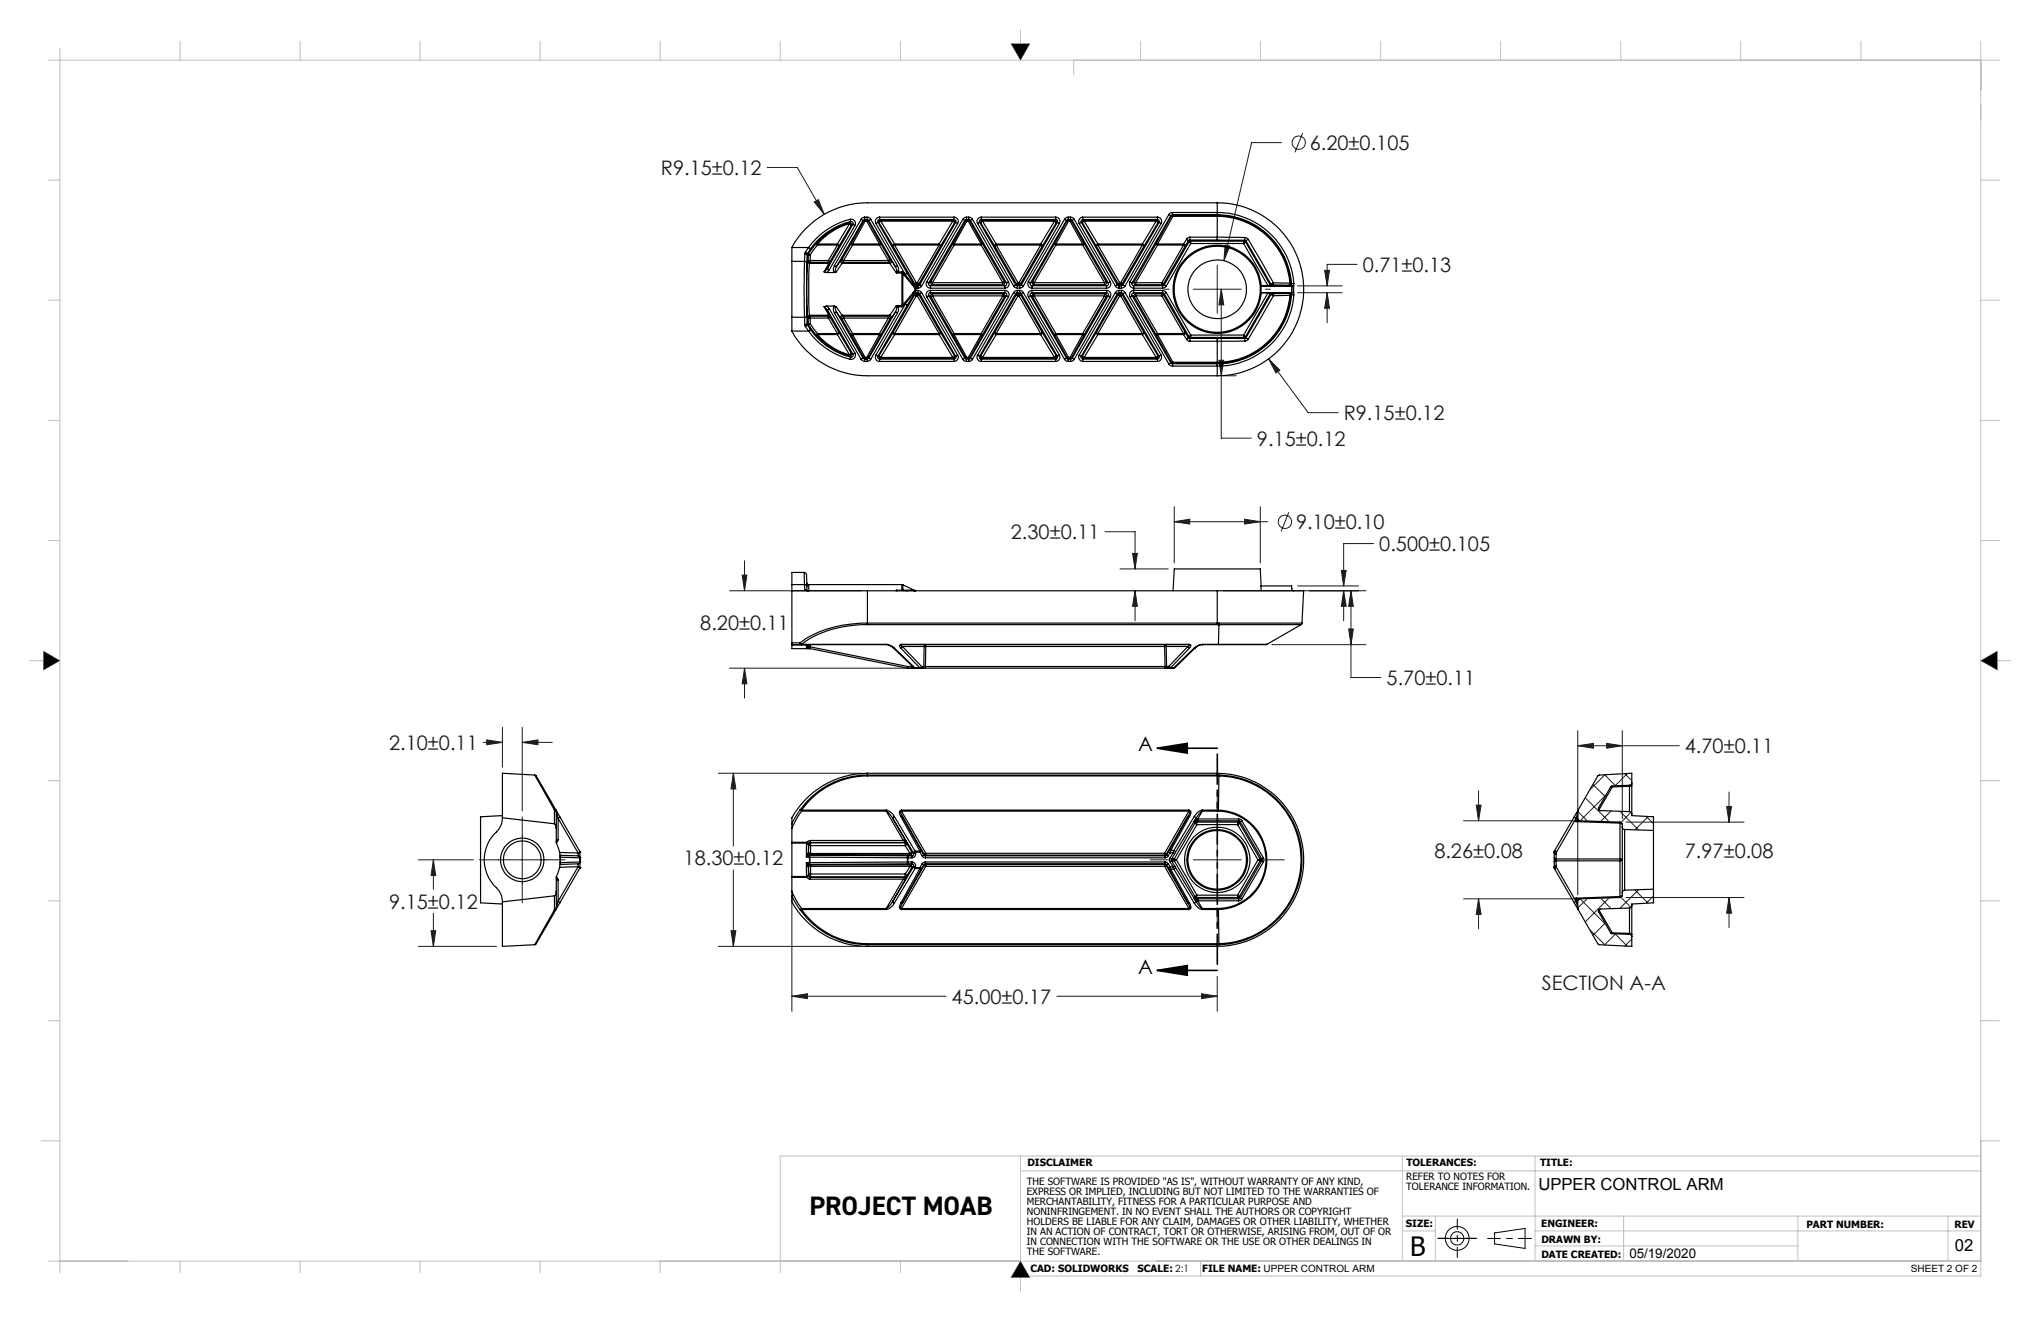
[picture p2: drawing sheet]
<svg xmlns="http://www.w3.org/2000/svg" width="432mm" height="279mm" viewBox="0 0 432 279" stroke-linecap="round" stroke-linejoin="round" font-family="sans-serif">
<defs><g id="words">
<g font-size="5.6">
<text x="171.2" y="257">PROJECT MOAB</text>
<text x="298.3" y="265.6">B</text>
</g>
<g font-size="4.2" fill="#191924">
<text x="277.1" y="31.7">6.20±0.105</text>
<text x="139.8" y="37">R9.15±0.12</text>
<text x="288.3" y="57.5">0.71±0.13</text>
<text x="284.3" y="88.8">R9.15±0.12</text>
<text x="265.9" y="94.3">9.15±0.12</text>
<text x="274.2" y="111.9">9.10±0.10</text>
<text x="213.9" y="114.1">2.30±0.11</text>
<text x="291.8" y="116.6">0.500±0.105</text>
<text x="148.2" y="133.3">8.20±0.11</text>
<text x="293.4" y="144.9">5.70±0.11</text>
<text x="82.3" y="158.6">2.10±0.11</text>
<text x="356.5" y="159.3">4.70±0.11</text>
<text x="144.6" y="183.1">18.30±0.12</text>
<text x="303.5" y="181.5">8.26±0.08</text>
<text x="356.5" y="181.5">7.97±0.08</text>
<text x="82.3" y="192.2">9.15±0.12</text>
<text x="326.2" y="209.3">SECTION A-A</text>
<text x="201.3" y="212.3">45.00±0.17</text>
</g>
<g font-size="4.2">
<text x="240.8" y="158.9">A</text>
<text x="240.8" y="205.9">A</text>
</g>
<g font-size="3.5">
<text x="325.5" y="251.7">UPPER CONTROL ARM</text>
<text x="413.6" y="264.7">02</text>
</g>
<text font-size="2.8" x="344.7" y="266">05/19/2020</text>
<g font-size="2.1">
<text x="217.2" y="250.5">THE SOFTWARE IS PROVIDED &quot;AS IS&quot;, WITHOUT WARRANTY OF ANY KIND,</text>
<text x="217.4" y="246.7">DISCLAIMER</text>
<text x="297.5" y="249.6">REFER TO NOTES FOR</text>
<text x="297.5" y="251.7">TOLERANCE INFORMATION.</text>
<text x="297.5" y="246.7">TOLERANCES:</text>
<text x="325.8" y="246.7">TITLE:</text>
<text x="217.2" y="252.6">EXPRESS OR IMPLIED, INCLUDING BUT NOT LIMITED TO THE WARRANTIES OF</text>
<text x="217.2" y="254.8">MERCHANTABILITY, FITNESS FOR A PARTICULAR PURPOSE AND</text>
<text x="217.2" y="256.9">NONINFRINGEMENT. IN NO EVENT SHALL THE AUTHORS OR COPYRIGHT</text>
<text x="217.2" y="259">HOLDERS BE LIABLE FOR ANY CLAIM, DAMAGES OR OTHER LIABILITY, WHETHER</text>
<text x="217.2" y="261.1">IN AN ACTION OF CONTRACT, TORT OR OTHERWISE, ARISING FROM, OUT OF OR</text>
<text x="217.2" y="263.2">IN CONNECTION WITH THE SOFTWARE OR THE USE OR OTHER DEALINGS IN</text>
<text x="297.5" y="259.6">SIZE:</text>
<text x="326.1" y="259.6">ENGINEER:</text>
<text x="326.1" y="262.9">DRAWN BY:</text>
<text x="382.2" y="259.8">PART NUMBER:</text>
<text x="413.5" y="259.8">REV</text>
<text x="217.2" y="265.3">THE SOFTWARE.</text>
<text x="218" y="269">CAD: SOLIDWORKS</text>
<text x="240.7" y="269">SCALE: 2:1</text>
<text x="254.4" y="269">FILE NAME: UPPER CONTROL ARM</text>
<text x="326.1" y="266.1">DATE CREATED:</text>
<text x="404.3" y="269">SHEET 2 OF 2</text>
</g>
</g></defs>
<g fill="none" stroke="#000" stroke-width=".21">
<path d="M304.2 261.9h8.1M316.2 260.8l6.5-1v4.3l-6.5-1z"/>
<circle cx="308.3" cy="261.9" r="2.52"/>
<circle cx="308.3" cy="261.9" r="1.41"/>
</g>
<path d="M308.3 266v-8.2M312.4 261.9h-8.2" fill="none" stroke="#000" stroke-width=".21" stroke-dasharray="15.2 1.3 1.3 1.3" stroke-dashoffset="13.1"/>
<path d="M314.7 261.9h9.3" fill="none" stroke="#000" stroke-width=".21" stroke-dasharray="15.2 1.3 1.3 1.3" stroke-dashoffset="12.5"/>
<g fill="none" stroke="#c0c0c0" stroke-width=".21">
<path d="M10.2 12.7h412.9M12.7 10.2v259M38.1 8.7v4M63.5 8.7v4M88.9 8.7v4M114.3 8.7v4M139.7 8.7v4M165.1 8.7v4M190.5 8.7v4M213.9 9.2h4l-2 3.5zM215.9 6.3v6.4M227.2 12.7v3.2"/>
<path d="M241.3 8.7v4M266.7 8.7v4M292.1 8.7v4M317.5 8.7v4M342.9 8.7v4M368.3 8.7v4M393.7 8.7v4M419.1 8.7v261.2h-203.2M10.2 38.1h2.5M419.1 38.1h4M10.2 63.5h2.5M419.1 63.5h4"/>
<path d="M10.2 88.9h2.5M419.1 88.9h4M10.2 114.3h2.5M419.1 114.3h4M6.3 139.7h6.4M9.2 137.7l3.5 2-3.5 2zM419.1 139.7h6.3M419.1 139.7l3.5-2v4zM10.2 165.1h2.5M419.1 165.1h4M10.2 190.5h2.5M419.1 190.5h4"/>
<path d="M10.2 215.9h2.5M419.1 215.9h4M8.7 241.3h4M215.9 247.7h203.2M215.9 244.5v28.6M296.7 244.5v22.2M296.7 257.2h122.4M303.7 257.2v9.5M324.8 244.5v22.2M343.5 257.2v9.5M380.4 257.2v9.5M412.1 257.2v9.5"/>
<path d="M419.1 244.5h-254v24.7M419.1 241.3h4M10.2 266.7h408.9M38.1 266.7v2.5M63.5 266.7v2.5M88.9 266.7v2.5M114.3 266.7v2.5M139.7 266.7v2.5M190.5 266.7v2.5M215.9 266.7l2 3.5h-4zM254 266.7v3.2M296.7 260.4h7"/>
<path d="M324.8 263.5h55.6M324.8 260.4h94.3"/>
</g>
<path d="M215.9 9.2v3.5l2-3.5zM213.9 9.2l2 3.5v-3.5zM9.2 137.7v2h3.5zM9.2 139.7v2l3.5-2zM419.1 139.7h3.5v-2zM419.1 139.7l3.5 2v-2zM215.9 266.7v3.5h2zM215.9 266.7l-2 3.5h2z" fill-rule="evenodd" fill="#000"/>
<g fill="none" stroke="#191924" stroke-width=".21">
<path d="M162.3 35.4h6.4l5.7 9.9M271.1 30.2h-6.3l-5.9 24.9M275.6 28.2l-1.6 4M172.3 42.7l.8-.5 1.3 3.1zM257.5 49.9v1.1M257.5 56.1v10.2M259.2 51.8l1 .3-1.3 3zM280.2 57.2h1.1l-.5 3.3zM287.1 55.9h-6.3v4.6M246.2 61.2h1.2M252.4 61.2h10.2M257.5 71.3v1.2"/>
<path d="M257.9 76.2h1l-.5 3.3zM258.4 61.2l.5 3.3h-1zM258.4 61.2v31.5h6.3M258.8 79.5h2.7M267.7 61.2h1.1M268.4 75.9l2.4 2.4-.9 .6zM268.4 75.9l8.4 11.4h6.3M274.5 61.9h9.5M274.5 60.5h9.5M280.8 61.9l.5 3.3h-1.1zM280.8 61.9v6.4M157.5 118.6v6.4"/>
<path d="M233.8 112.5h6.3v7.8M239.6 117.1h1l-.5 3.2zM248.4 110.3l3.3-.5v1zM248.4 107.2v11.9M248.4 110.3h19.8M263.3 109.8l3.3 .5-3.3 .5zM266.6 107.2v11.9M272.7 108.3l-1.7 4.1M290.6 115h-6.3v8.9M154.3 125h27.9M157 121.6h1l-.5 3.4zM237 120.3h10.2"/>
<path d="M240.1 125l.5 3.2h-1zM240.1 125v6.3M258.8 125h30.2M269.1 136.3h19.9M274.5 123.9h12.9M283.8 120.6h1l-.5 3.3zM284.3 125l.5 3.2h-1zM284.3 125v6.3M285.3 133h1l-.5 3.3zM285.8 125l.5 3.2h-1zM285.8 125v18.3h6.4M102.2 157h4.1"/>
<path d="M103 156.5l3.3 .5-3.3 .5zM106.3 153.8v8.5M110.5 157l3.3-.5v1zM110.5 153.8v17.7M110.5 157h6.3M154.3 141.3h39.5M157.5 141.3l.5 3.3h-1zM157.5 141.3v6.4M333.8 157.7l3.3-.5v1.1zM333.8 154.6v34.7M333.8 157.7h21.5M339.9 157.2l3.3 .5-3.3 .6z"/>
<path d="M343.2 154.6v18.5M110.5 172.8v18.2M152 163.5h30.2M155.2 163.5l.5 3.4h-1zM155.2 163.5v15.5M257.5 167.7v4M257.5 176.8v10.1M309.6 173.6h23.3M312.3 170.3h1l-.5 3.3zM312.8 167.3v6.3M344 173.9h25M365.3 170.6h1l-.5 3.3z"/>
<path d="M365.8 167.5v6.4M88.5 181.9h11.7M91.2 196.8h1l-.5 3.4zM91.7 181.9l.5 3.3h-1zM91.7 181.9v6.2M91.7 193.1v7.1M101.4 181.9h18.2M154.7 196.8h1l-.5 3.4zM155.2 184v16.2M167.5 189.8v24.1M243.3 181.9h4.1M252.4 181.9h10.2"/>
<path d="M257.5 192v4M267.7 181.9h4M309.6 190.1h23.3M312.8 190.1l.5 3.3h-1zM312.8 190.1v6.4M344 189.8h25M365.8 189.8l.5 3.3h-1zM365.8 189.8v6.4M88.5 200.2h16.5M152 200.2h30.2M167.5 210.7l3.3-.5v1zM167.5 210.7h32.6"/>
<path d="M223.6 210.7h33.9M254.2 210.2l3.3 .5-3.3 .5zM257.5 206.5v7.4"/>
<circle cx="274.8" cy="30.2" r="1.41"/>
<circle cx="271.8" cy="110.4" r="1.41"/>
</g>
<path d="M244.8 158.3l6.4-1.1v2.1zM244.8 158.3h12.7M244.8 205.2l6.4-1v2.1zM244.8 205.2h12.7" fill="none" stroke="#000" stroke-width=".35"/>
<path d="M257.5 158.2v47" fill="none" stroke="#000" stroke-width=".35" stroke-dasharray="6.3 1.3 1.3 1.3 1.3 1.3" stroke-dashoffset="-1.3"/>
<path d="M244.8 158.3l6.4-1.1v2.1zM244.8 205.2l6.4-1v2.1z" fill="#000"/>
<g fill="#191924">
<path d="M167.5 210.7l3.3-.5v1zM254.2 210.2l3.3 .5-3.3 .5z"/>
<path d="M259.2 51.8l-.3 3.3 1.3-3zM280.8 61.9l.5 3.3h-1.1zM280.2 57.2h1.1l-.5 3.3zM268.4 75.9l1.5 3 .9-.6zM172.3 42.7l2.1 2.6-1.3-3.1zM258.4 61.2l.5 3.3h-1zM257.9 76.2h1l-.5 3.3zM157.5 141.3l.5 3.3h-1zM157 121.6h1l-.5 3.4zM239.6 117.1h1l-.5 3.2zM240.1 125l.5 3.2h-1zM283.8 120.6h1l-.5 3.3zM284.3 125l.5 3.2h-1zM263.3 109.8l3.3 .5-3.3 .5zM248.4 110.3l3.3-.5v1zM285.8 125l.5 3.2h-1zM285.3 133h1l-.5 3.3zM155.2 163.5l.5 3.4h-1zM154.7 196.8h1l-.5 3.4zM339.9 157.2l3.3 .5-3.3 .6zM333.8 157.7l3.3-.5v1.1zM365.3 170.6h1l-.5 3.3zM365.8 189.8l.5 3.3h-1zM312.3 170.3h1l-.5 3.3zM312.8 190.1l.5 3.3h-1zM103 156.5l3.3 .5-3.3 .5zM110.5 157l3.3-.5v1zM91.7 181.9l.5 3.3h-1zM91.2 196.8h1l-.5 3.4z"/>
</g>
<g fill="none" stroke="#000" stroke-width=".25">
<path d="M167.5 55.3v11.8M167.5 52.4v2.9M167.5 55.3h2.7M167.5 52.4h3.6M170.2 55.3l-.1 5.1 .1 6.7M170.2 55.3l.4 .1 .1 .3M170.3 53.7l-.1 1.6M170.3 53.7l.4 .2M170.4 53.3l-.1 .4M170.4 53.3l.4 .4M170.7 55.7v11M170.7 53.9v1.8"/>
<path d="M170.7 53.9h.3M170.8 53.7l-.1 .2M170.8 53.7h.3M170.9 55.3l-.2 4.5 .2 7.3M170.9 55.3l.1 .2 .3 .2M171 55.1l.2 .4h.2M171 53.9h.4M171 55.1h.4M171 53.9v1.2M171 55.1l-.1 .2M171.1 52.4l.4 .2M171.1 53.7l-.1 .2"/>
<path d="M171.1 53.7l.3 .2M171.1 52.4l-.7 .9M171.3 55.7l-.2 2.6v5.8l.2 2.6M171.3 55.7h4M171.4 55.1v.4M171.4 55.5l-.1 .2M171.4 55.5h3.9M171.4 53.9v1.2M171.4 55.1h3.9M171.5 52.6l-.7 1.1M172.6 51.5l-1.5 2.2M172.6 51.5l.4 .1"/>
<path d="M172.6 51.5l.4 .3M173 51.6v.2M173 51.8l-1.6 2.1M173 51.6h4.2M173 51.8h4.2M174.3 57.5l.6 .1M174.9 57.6h1.6M175 56.8l-.7 .7M175 56.8l.4 .3M175.3 55.1l.3 .2M175.3 55.1v.4M175.3 55.5v.2"/>
<path d="M175.3 55.7l-1 1.8M175.4 57.1l-.5 .5M175.6 55.3l-.3 .2M175.6 55.3v.2M175.6 55.5l-.3 .2M175.6 55.5l-.6 1.3M176.5 56.2a1.37 1.37 0 0 0 0 1.4M176.5 56.2l.5 .2M176.9 57.5l-.4 .1M177 56.4l-.3 .8v.2l.2 .1M177.2 51.6l.3 .4M177.2 51.8l.3 .2"/>
<path d="M177.2 51.6v.2M177.2 51.8l-1.9 3.3M177.5 52l-1.9 3.3M177.9 55.1a.41 .41 0 0 0 .3 .6M177.9 55.1l-.9 1.3M178.1 54.9a.39 .39 0 0 0 0 .4 .39 .39 0 0 0 .4 .2M178.1 54.9l.4 .2M178.1 54.9l-.2 .2M178.2 55.7l-1.3 1.8M178.2 55.7h10M178.5 55.1v.4M178.5 55.5l-.3 .2"/>
<path d="M178.5 55.5h9.5M178.5 55.1h9.5M179.6 47.1a15.1 15.1 0 0 0-7 4.4M179.6 47.1a.41 .41 0 0 1 .5 .1 .41 .41 0 0 1 0 .5M179.6 47.1l.1 .2M179.7 47.3a14 14 0 0 0-6.7 4.3M179.7 47.3l.4 .4M179.7 47.3l-2.5 4.3M179.9 46.4a.88 .88 0 0 1 .9 .3 .88 .88 0 0 1 .1 1M179.9 46.4a15.4 15.4 0 0 0-8.8 6M179.9 46.4l.1 .4M180 46.8a15.2 15.2 0 0 0-8.5 5.8"/>
<path d="M180 46.8l.4 .2v.4M180 46.8l-.4 .3M180 51.6h.4M180 51.6l.4 .2M180 51.6l-1.9 3.3M180.1 47.7l-2.6 4.3M180.4 51.6v.2M180.4 51.6h5.7M180.4 51.8l-1.9 3.3M180.4 51.8h5.7M180.4 47.4l.5 .3M180.4 47.4l-.3 .3"/>
<path d="M180.4 47.4l-5.4 9.4M180.9 47.7l-5.5 9.4M182.2 46.4l.4 .2M182.2 46.4l-5.7 9.8M182.6 46.6l-5.6 9.8M182.6 46.6l.1 .2M182.7 46.8h.3M182.7 46.8l-2.7 4.8M182.9 45.9h.5M182.9 45.9l-.5 .2-.2 .3M182.9 45.9l.1 .5M183 46.4l-.4 .2"/>
<path d="M183 46.4h.4M183 46.4v.2M183 46.6l-.3 .2M183 46.6v.2M183 46.8h.4M183 46.8l-2.6 4.8M183.4 46.6l.3 .2M183.4 46.6v.2M183.4 46.8h.3M183.4 46.6h-.4M183.4 46.8l2.7 4.8M183.4 45.9l.6 .2 .2 .3"/>
<path d="M183.4 46.4l.4 .2M183.4 45.9v.5M183.4 46.4v.2M183.7 46.8l2.7 4.8M183.8 46.6l-.1 .2M183.8 46.6l5.6 9.8M184.2 46.4l-.4 .2M184.2 46.4l5.7 9.8M185.3 47.3l6.2 10.8M185.7 47l-.4 .3M185.7 47l6.2 10.8M185.7 47l.3 .2"/>
<path d="M186 47.2l2.9 4.8M186.1 51.6h.3M186.1 51.6v.2M186.1 51.8l1.9 3.3M186.1 45.9a.89 .89 0 0 0-.8 1.4M186.1 46.4l-.4 .3v.3M186.1 45.9v.5M186.1 45.9h15.7M186.1 46.4h15.7M186.1 46.4l.2 .2M186.3 46.6a.41 .41 0 0 0-.3 .6M186.3 46.6v.2"/>
<path d="M186.3 46.8l-.3 .4M186.3 46.6h15.3M186.3 46.8h15.3M186.3 46.8l3 4.8M186.4 51.6l-.3 .2M186.4 51.6l1.9 3.3M188 55.1v.4M188 55.5l.2 .2M188.2 55.7l1.5 2M188.3 54.9a.39 .39 0 0 1-.3 .6M188.3 54.9l-.3 .2M188.3 54.9l.3 .2"/>
<path d="M188.6 55.1a.41 .41 0 0 1-.4 .6M188.6 55.1l.8 1.3M188.9 52l4.6 8M189.3 51.6l-.4 .4M189.3 51.8l-.4 .2M189.3 51.6v.2M189.3 51.6h9.4M189.3 51.8l4.6 8M189.3 51.8h9.4M189.4 56.4l.3 .9M189.7 57.7h1.1M189.7 57.3l.3 .2"/>
<path d="M189.7 57.3v.4M189.9 56.2l.2 .5-.1 .8M189.9 56.2l-.5 .2M190 57.5l-.3 .2M190 57.5h.8M190.8 57.7v6.9M190.8 57.7l.2 .2M190.8 57.5v.2M190.8 57.5l.4 .2M191 57.9v6.6M191 57.9l2.4 2.7M191.2 57.7l-.2 .2"/>
<path d="M191.2 57.7l.3 .4M191.5 58.1l1.6 2.3M191.9 57.8l1.5 2.5M191.9 57.8l-.4 .3M193.9 59.8l-.4 .2M193.9 59.8v.4M193.9 59.8h.2M194.1 59.8l.3 .2M194.1 59.8v.4M196.1 59.6a.89 .89 0 0 0 .7 1.4M196.1 59.6l.4 .2M196.5 59.8v.5l.3 .1"/>
<path d="M196.9 59.6a.41 .41 0 0 0 .4 .6M196.9 59.6l.4 .2M196.9 59.6l-.4 .2M197.3 59.8v.4M197.3 59.8h14.9M198.7 51.6l.3 .4M198.7 51.8l.3 .2M198.7 51.6v.2M198.7 51.8l-4.6 8M199 52l-4.6 8M201.5 51.6h.4M201.5 51.6l.4 .2"/>
<path d="M201.5 51.6l-4.6 8M201.6 46.6a.41 .41 0 0 1 .3 .6M201.6 46.6v.2M201.6 46.8l.3 .4M201.6 46.8l-2.9 4.8M201.8 45.9a.89 .89 0 0 1 .8 1.4M201.8 46.4l.4 .2v.4M201.8 45.9v.5M201.8 46.4l-.2 .2M201.9 51.6v.2M201.9 51.6h5.7M201.9 51.8l-4.6 8"/>
<path d="M201.9 51.8h5.7M201.9 47.2l-2.9 4.8M202.2 47l.4 .3M202.2 47l-7.6 13.3M202.2 47l-.3 .2M202.6 47.3l-7.6 13.2M203.7 46.4l.4 .2M203.7 46.4l-7.6 13.2M204.1 46.6l-7.6 13.2M204.1 46.6l.1 .2M204.2 46.8h.3M204.2 46.8l-2.7 4.8"/>
<path d="M204.5 45.9l-.4 .1-.4 .4M204.5 45.9v.5M204.5 46.4l-.4 .2M204.5 45.9h.5M204.5 46.4h.5M204.5 46.4v.2M204.5 46.6l-.3 .2M204.5 46.6v.2M204.5 46.6h.4M204.5 46.8h.4M204.5 46.8l-2.6 4.8M204.9 46.6l.3 .2"/>
<path d="M204.9 46.6v.2M204.9 46.8h.3M204.9 46.8l2.7 4.8M205 45.9l.3 .1 .4 .4M205 45.9v.5M205 46.4l.3 .2M205 46.4l-.1 .2M205.2 46.8l2.7 4.8M205.3 46.6l7.6 13.2M205.3 46.6l-.1 .2M205.7 46.4l-.4 .2M205.7 46.4l7.7 13.2"/>
<path d="M206.8 47.3l7.7 13.2M207.3 47l-.5 .3M207.3 47l7.6 13.3M207.3 47l.2 .2M207.5 47.2l2.9 4.8M207.6 51.6h.3M207.6 51.6v.2M207.6 51.8l4.6 8M207.6 45.9a.89 .89 0 0 0-.8 1.4M207.6 46.4l-.3 .2v.4M207.6 45.9v.5M207.6 45.9h15.7"/>
<path d="M207.6 46.4h15.7M207.6 46.4l.3 .2M207.9 46.6a.41 .41 0 0 0-.4 .6M207.9 46.6v.2M207.9 46.8l-.4 .4M207.9 46.6h15.2M207.9 46.8h15.2M207.9 46.8l2.8 4.8M207.9 51.6l-.3 .2M207.9 51.6l4.6 8M210.4 52l4.6 8M210.7 51.6l-.3 .4"/>
<path d="M210.7 51.8l-.3 .2M210.7 51.6v.2M210.7 51.6h9.5M210.7 51.8l4.7 8M210.7 51.8h9.5M212.2 59.8v.4M212.5 59.6a.41 .41 0 0 1-.3 .6M212.5 59.6l-.3 .2M212.5 59.6l.4 .2M212.9 59.8v.5l-.3 .1M213.4 59.6a.92 .92 0 0 1-.8 1.4M213.4 59.6l-.5 .2"/>
<path d="M215.4 59.8v.4M215.4 59.8l-.4 .2M215.4 59.8h.2M215.6 59.8l.3 .2M215.6 59.8v.4M217.6 59.6a.92 .92 0 0 0 .7 1.4M217.6 59.6l.4 .2M218 59.8v.5l.3 .1M218.4 59.6a.41 .41 0 0 0 .4 .6M218.4 59.6l.4 .2M218.4 59.6l-.4 .2M218.8 59.8v.4"/>
<path d="M218.8 59.8h14.9M220.2 51.6l.3 .4M220.2 51.8l.3 .2M220.2 51.6v.2M220.2 51.8l-4.6 8M220.5 52l-4.6 8M223 51.6h.4M223 51.6l.4 .2M223 51.6l-4.6 8M223.1 46.6a.41 .41 0 0 1 .3 .6M223.1 46.6v.2M223.1 46.8l.3 .4"/>
<path d="M223.1 46.8l-2.9 4.8M223.3 45.9a.89 .89 0 0 1 .8 1.4M223.3 46.4l.3 .1 .1 .5M223.3 45.9v.5M223.3 46.4l-.2 .2M223.4 51.6v.2M223.4 51.6h5.7M223.4 51.8l-4.6 8M223.4 51.8h5.7M223.4 47.2l-2.9 4.8M223.7 47l.4 .3M223.7 47l-7.6 13.3"/>
<path d="M223.7 47l-.3 .2M224.1 47.3l-7.6 13.2M225.2 46.4l.4 .2M225.2 46.4l-7.6 13.2M225.6 46.6l-7.6 13.2M225.6 46.6l.1 .2M225.7 46.8h.4M225.7 46.8l-2.7 4.8M226 45.9l-.4 .1-.4 .4M226 45.9v.5M226 46.4l-.4 .2M226 45.9h.5"/>
<path d="M226 46.4h.5M226 46.4l.1 .2M226.1 46.6l-.4 .2M226.1 46.6v.2M226.1 46.6h.3M226.1 46.8h.3M226.1 46.8l-2.7 4.8M226.4 46.6l.3 .2M226.4 46.6v.2M226.4 46.8h.3M226.4 46.8l2.7 4.8M226.5 45.9l.3 .1 .5 .4"/>
<path d="M226.5 45.9v.5M226.5 46.4l.3 .2M226.5 46.4l-.1 .2M226.7 46.8l2.7 4.8M226.8 46.6l7.7 13.2M226.8 46.6l-.1 .2M227.3 46.4l-.5 .2M227.3 46.4l7.6 13.2M228.3 47.3l7.7 13.2M228.8 47l-.5 .3M228.8 47l7.6 13.3M228.8 47l.2 .2"/>
<path d="M229 47.2l2.9 4.8M229.1 51.6h.3M229.1 51.6v.2M229.1 51.8l4.6 8M229.1 45.9a.92 .92 0 0 0-.8 1.4M229.1 46.4l-.3 .2v.4M229.1 45.9v.5M229.1 45.9h15.8M229.1 46.4h15.8M229.1 46.4l.3 .2M229.4 46.6a.41 .41 0 0 0-.4 .6M229.4 46.8l-.4 .4"/>
<path d="M229.4 46.6v.2M229.4 46.6h15.2M229.4 46.8h15.2M229.4 46.8l2.9 4.8M229.4 51.6l-.3 .2M229.4 51.6l4.6 8M231.9 52l4.6 8M232.3 51.6l-.4 .4M232.3 51.8l-.4 .2M232.3 51.6v.2M232.3 51.6h9.4M232.3 51.8l4.6 8"/>
<path d="M232.3 51.8h9.4M233.7 59.8v.4M234 59.6a.41 .41 0 0 1-.3 .6M234 59.6l-.3 .2M234 59.6l.5 .2M234.5 59.8l-.1 .5-.3 .1M234.9 59.6a.92 .92 0 0 1-.8 1.4M234.9 59.6l-.4 .2M236.9 59.8l-.4 .2M236.9 59.8v.4M236.9 59.8h.2M237.1 59.8v.4"/>
<path d="M237.1 59.8l.3 .2M239.1 59.6a.92 .92 0 0 0 .8 1.4M239.1 59.6l.4 .2M239.5 59.8v.5l.4 .1M240 59.6a.41 .41 0 0 0 .3 .6M240 59.6l.3 .2M240 59.6l-.5 .2M240.3 59.8v.4M240.3 59.8h5.5M241.7 51.6l.3 .4M241.7 51.8l.3 .2M241.7 51.6v.2"/>
<path d="M241.7 51.8l-4.6 8M242 52l-4.6 8M244.5 51.6h.4M244.5 51.6l.4 .2M244.5 51.6l-4.5 8M244.6 46.6a.45 .45 0 0 1 .4 .6M244.6 46.6v.2M244.6 46.8l.4 .4M244.6 46.8l-2.9 4.8M244.9 45.9a.89 .89 0 0 1 .7 1.4M244.9 46.4l.2 .1 .1 .5M244.9 45.9v.5"/>
<path d="M244.9 46.4l-.3 .2M244.9 51.6v.2M244.9 51.6h5.5M244.9 51.8l-4.6 8M244.9 51.8h5.5M245 47.2l-3 4.8M245.2 47l.4 .3M245.2 47l-7.6 13.3M245.2 47l-.2 .2M245.6 47.3l-7.6 13.2M245.8 59.8v.4M245.8 59.8l.4 .2"/>
<path d="M247.3 45.4l.4 .2M247.3 45.4l-8.2 14.2M247.7 45.6l-8.2 14.2M247.7 45.6l.1 .2M247.8 45.8h.3M247.8 45.8l-3.3 5.8M248.1 44.9l-.6 .2-.2 .3M248.1 44.9v.5M248.1 45.4l-.4 .2M248.1 44.9h9.4M248.1 45.4h9.4M248.1 45.4v.1"/>
<path d="M248.1 45.5l-.3 .3M248.1 45.5v.3M248.1 45.5h9.4M248.1 45.8h9.4M248.1 45.8l-3.2 5.8M250.4 51.6l.4 .4M250.4 51.8l.4 .2M250.4 51.6v.2M250.4 51.8l-4.6 8M250.8 52l-4.6 8M251 50.6l.4 .4M251 50.6l-.6 1"/>
<path d="M251.4 51l.1 .2M251.4 51l-.6 1M251.5 51.2l.4 .3M251.5 51.2l-5.2 9.1M251.7 50.8l-.3 .2M251.7 50.2l-.7 .4M251.7 50.2v.6M251.7 50.8l.1 .2M251.7 50.8h5.8M251.7 50.2h5.8M251.8 51l.1 .5M251.8 51l-.3 .2"/>
<path d="M251.8 51h11.4M251.9 51.5h11.2M251.9 51.5l-5.2 9M257.5 42.9h-74a18.1 18.1 0 0 0-16 9.5M257.5 44.9v.5M257.5 44.9a16.2 16.2 0 0 1 16.2 15.1M257.5 42.9a18.3 18.3 0 0 1 18.3 18.3 18.3 18.3 0 0 1-18.3 18.3M257.5 45.4a15.7 15.7 0 0 1 15.7 14.6M257.5 45.5a15.6 15.6 0 0 1 15.6 14.4M257.5 50.8h5.8M257.5 45.8a15.5 15.5 0 0 1 15.4 14.1M257.5 45.5v.3"/>
<path d="M257.5 50.2h5.9M257.5 50.2v.6M257.5 42.9v2M257.5 45.4v.1M257.5 45.8v4.4M263.1 51.5l5.2 9 .4-.3M263.2 51l-.1 .5M263.2 51l.3 .2M263.3 50.8l.3 .2M263.3 50.8l-.1 .2M263.4 50.2l.7 .4M263.4 50.2l-.1 .6"/>
<path d="M263.5 51.2l-.4 .3M263.5 51.2l5.2 9M263.6 51l5.3 9M263.6 51l-.1 .2M264.1 50.6l5.3 9.2M264.1 50.6l-.5 .4M269.4 59.8l3.5 .1M269.4 59.8l-.2 .5M269.4 59.8l-.5 .2M272.9 59.9l-.2 .4M272.9 59.9h.2M273.1 59.9l-.2 .4h-.2"/>
<path d="M273.1 59.9l.1 .1M273.7 60h-.5M273.7 60l-.1 .5M167.5 67.1v2.9M167.5 70a18.2 18.2 0 0 0 16 9.5h74M167.5 67.1h2.7M167.5 70h3.6M170.2 67.1l.1 1.6M170.3 68.7l.1 .4M170.4 69.1l.7 .9M170.7 66.7l-.1 .3-.4 .1M170.7 66.7v1.8"/>
<path d="M170.7 68.5l-.4 .2M170.7 68.5l.1 .2M170.8 68.7l-.4 .4M170.8 68.7l.7 1M170.9 67.1l.1 .2M171 68.4l-.3 .1M171 68.4l.1 .3M171 68.4h.4M171 67.3h.4M171 67.3v1.1M171.1 70a15.4 15.4 0 0 0 8.8 6M171.1 68.7h-.3"/>
<path d="M171.1 68.7l1.5 2.1M171.3 66.7l-.3 .1-.1 .3M171.3 66.7h4M171.3 66.7l.1 .2M171.4 66.9h-.2l-.2 .4M171.4 68.4l1.6 2.2M171.4 68.4l-.3 .3M171.4 66.9v.4M171.4 66.9h3.9M171.4 67.3v1.1M171.4 67.3h3.9M171.5 69.7l-.4 .3"/>
<path d="M171.5 69.7a14.7 14.7 0 0 0 8.5 5.8M172.6 70.8a14.2 14.2 0 0 0 7 4.5M173 70.8a14 14 0 0 0 6.7 4.3M173 70.8h-.4M173 70.6l-.4 .2M173 70.6v.2M173 70.8h4.2M173 70.6h4.2M174.3 64.9l1 1.8M174.3 64.9l.7 .6M174.9 64.7l-.6 .2M174.9 64.7l.5 .6"/>
<path d="M174.9 64.7h1.6M175 65.5l.6 1.4M175 65.5l5.4 9.4M175.3 66.9l.3 .2M175.3 66.9v.4M175.3 67.3l1.9 3.3M175.3 66.7l.3 .2M175.3 66.7v.2M175.4 65.3l-.4 .2M175.4 65.3l5.5 9.4M175.6 67.1l-.3 .2M175.6 67.1l1.9 3.2"/>
<path d="M175.6 66.9v.2M176.5 64.7l.4 .2M176.5 64.7a1.37 1.37 0 0 0 0 1.5M176.5 66.2l5.7 9.8M176.9 64.9l1.3 1.8M176.9 64.9l-.2 .2 .3 .9M177 66l-.5 .2M177 66l.9 1.3M177 66l5.6 9.7M177.2 70.6v.2M177.2 70.8l2.5 4.3M177.5 70.3l-.3 .5"/>
<path d="M177.5 70.3l-.3 .3M177.5 70.3l2.6 4.4M177.9 67.3l.2 .2M178.1 67.5l1.9 3.3M178.2 66.7a.41 .41 0 0 0-.3 .6M178.2 66.7h10M178.2 66.7l.3 .2M178.5 66.9a.39 .39 0 0 0-.4 .2 .39 .39 0 0 0 0 .4M178.5 67.3l-.4 .2M178.5 66.9v.4M178.5 66.9h9.5M178.5 67.3l1.9 3.3"/>
<path d="M178.5 67.3h9.5M179.6 75.3l.4 .2M179.7 75.1l-.1 .2M180 75.5l-.1 .5M180 70.8h.4M180 70.8l2.7 4.8M180.1 74.7a.41 .41 0 0 1 0 .4 .41 .41 0 0 1-.5 .2M180.1 74.7l.3 .2M180.1 74.7l-.4 .4M180.4 70.6l-.4 .2M180.4 70.6v.2M180.4 70.8h5.7"/>
<path d="M180.4 70.8l2.6 4.8M180.4 70.6h5.7M180.4 74.9v.4l-.4 .2M180.9 74.7a.89 .89 0 0 1-.1 1 .89 .89 0 0 1-.9 .3M180.9 74.7l-.5 .2M182.2 76l.7 .4M182.6 75.7l.4 .3M182.6 75.7l-.4 .3M182.7 75.6l.3 .2M182.7 75.6l-.1 .1M182.7 75.6h.3M182.9 76.4h.5"/>
<path d="M183 76h.4M183 76l-.1 .4M183 75.8v.2M183 75.6v.2M183 75.8h.4M183 75.6h.4M183.4 75.8v.2M183.4 75.6v.2M183.4 75.6h.3M183.4 76v.4M183.7 75.6l-.3 .2M183.7 75.6l.1 .1"/>
<path d="M183.8 75.7l-.4 .3M183.8 75.7l.4 .3M184.2 76l-.2 .2-.6 .2M185.3 75.1a.9 .9 0 0 0 .8 1.3M185.3 75.1l.4 .3M185.7 75.4v.3l.4 .3M186 75.2a.41 .41 0 0 0 .3 .6M186 75.2l.3 .4M186 75.2l-.3 .2M186.1 70.8h.3M186.1 70.6v.2M186.1 70.6l.3 .2"/>
<path d="M186.1 70.8l-2.7 4.8M186.1 76v.4M186.1 76.4h15.7M186.1 76h15.7M186.3 75.6v.2M186.3 75.8l-.2 .2M186.3 75.8h15.3M186.3 75.6h15.3M186.4 70.8l-2.7 4.8M188 66.9a.39 .39 0 0 1 .3 .6M188 67.3l.3 .2M188 66.9v.4"/>
<path d="M188 67.3l-1.9 3.3M188.2 66.7a.41 .41 0 0 1 .4 .6M188.2 66.7l-.2 .2M188.3 67.5l-1.9 3.3M188.6 67.3l-.3 .2M188.9 70.3l.4 .5M188.9 70.3l.4 .3M188.9 70.3l-2.9 4.9M189.3 70.6v.2M189.3 70.8h9.4M189.3 70.8l-3 4.8M189.3 70.6h9.4"/>
<path d="M189.4 66l-.8 1.3M189.4 66l.5 .2M189.4 66l-5.6 9.7M189.7 64.6l-1.5 2.1M189.7 64.6v.5M189.7 64.6l.3 .3M189.7 64.6h1.1M189.7 65.1l-.3 .9M189.9 66.2l-5.7 9.8M190 64.9l-.3 .2M190 64.9l.1 .8-.2 .5M190 64.9h.8"/>
<path d="M190.8 64.6v.3M191 64.5l-.2 .1M191 64.5l.2 .1M191.2 64.6l-.4 .3M191.5 64.3l.4 .3M191.5 64.3l-.3 .3M191.5 64.3l-6.2 10.8M191.9 64.6l-6.2 10.8M193.1 60.4l.3 .2M193.1 62l-1.6 2.3M193.1 62l.3 .1M193.4 61.7l-2.4 2.8"/>
<path d="M193.4 61.7l-.3 .3M193.4 62.1l-1.5 2.5M193.4 60.3l-.3 .1M193.4 60.3l.1 .1M193.4 61.7l.1 .3M193.4 60.6v.1M193.4 62.1l.1 .3M193.4 61.7h.1M193.4 60.7l.1 .2M193.4 60.7l.1 .1M193.5 60.4l-.1 .2M193.5 62l-.1 .1"/>
<path d="M193.5 60.4h.1M193.5 60.4l-.1 .3M193.5 60l.4 .2M193.5 62.4l.4 .2M193.5 62h.1M193.5 62.4l-4.6 7.9M193.5 60l-.1 .3M193.5 60.9v.6M193.5 61.5h.1M193.5 60.8v.1M193.5 60.8l.2 .2M193.5 61.5l.1 .4"/>
<path d="M193.5 61.5l-.1 .2M193.6 60.4l-.1 .4M193.6 60.4h.1M193.6 61.9l-.1 .1M193.7 61.4l-.2 .1M193.7 61v.4M193.7 60.4v.6M193.7 61.4v.5M193.7 61.9h-.1M193.7 61.4h.1M193.7 61h.1M193.7 60.4h.1"/>
<path d="M193.7 61.9h.1M193.7 61.9h.5M193.7 60.4h.5M193.7 61.4h.5M193.7 61h.5M193.7 61.9l.2 .3M193.9 62.2l-.4 .2M193.9 62.2v.4M193.9 60.2l-.2 .2M193.9 60.2h.2M193.9 62.2h.2M193.9 62.6h.2"/>
<path d="M193.9 62.6l-4.6 8M194.1 62.2l.3 .2M194.1 62.2v.4M194.1 60.2l.1 .2M194.1 62.6l4.6 8M194.2 61.4l.5 .2 .3 .3M194.2 61.4v.5M194.2 61.9l.4 .2M194.2 60.4v.6M194.2 61.9l-.1 .3M194.4 60l-.3 .2M194.4 62.4l-.3 .2"/>
<path d="M194.4 60l.2 .3M194.4 62.4l4.6 7.9M194.6 60.3l.4 .2M194.6 60.3l-.4 .1M194.6 62.1l7.6 13.3M194.6 62.1l-.2 .3M195 60.5l-.3 .3-.5 .2M195 61.9l-.4 .2M195 61.9l7.6 13.2M196.1 62.8l7.6 13.2M196.5 62.5l-.4 .3M196.5 62.5l7.6 13.2"/>
<path d="M196.5 62.5l.4 .3M196.8 61.4a.91 .91 0 0 0-.7 1.4M196.8 61.4v.5M196.8 61.9l-.3 .2v.4M196.8 60.4v.6M196.8 61.9h15.8M196.8 60.4h15.8M196.8 61.4h15.8M196.8 61h15.8M196.8 61.9l.5 .3M196.9 62.8l4.6 8M197.3 62.2a.41 .41 0 0 0-.4 .6"/>
<path d="M197.3 62.2v.4M197.3 62.6l-.4 .2M197.3 60.2l-.5 .2M197.3 60.2h14.9M197.3 62.2h14.9M197.3 62.6h14.9M197.3 62.6l4.6 8M198.7 70.6v.2M198.7 70.8l2.9 4.8M199 70.3l-.3 .5M199 70.3l-.3 .3M199 70.3l2.9 4.9"/>
<path d="M201.5 70.8h.4M201.5 70.8l2.7 4.8M201.6 75.6v.2M201.6 75.8l.2 .2M201.8 76v.4M201.9 70.6l-.4 .2M201.9 70.6v.2M201.9 70.8h5.7M201.9 70.8l2.6 4.8M201.9 70.6h5.7M201.9 75.2a.41 .41 0 0 1-.3 .6M201.9 75.2l-.3 .4"/>
<path d="M201.9 75.2l.3 .2M202.2 75.4v.4l-.4 .2M202.6 75.1a.87 .87 0 0 1-.8 1.3M202.6 75.1l-.4 .3M203.7 76l.4 .4h.4M204.1 75.7l-.4 .3M204.1 75.7l.4 .3M204.2 75.6l.3 .2M204.2 75.6h.3M204.2 75.6l-.1 .1M204.5 76v.4M204.5 76.4h.5"/>
<path d="M204.5 76h.5M204.5 75.6v.2M204.5 75.8v.2M204.5 75.8h.4M204.5 75.6h.4M204.9 75.6h.3M204.9 75.6v.2M204.9 75.8l.1 .2M205 76v.4M205.2 75.6l-.3 .2M205.2 75.6l.1 .1M205.3 75.7l-.3 .3"/>
<path d="M205.3 75.7l.4 .3M205.7 76l-.4 .4h-.3M206.8 75.1a.87 .87 0 0 0 .8 1.3M206.8 75.1l.5 .3M207.3 75.4v.4l.3 .2M207.5 75.2a.41 .41 0 0 0 .4 .6M207.5 75.2l.4 .4M207.5 75.2l-.2 .2M207.6 70.8h.3M207.6 70.6l.3 .2M207.6 70.6v.2M207.6 70.8l-2.7 4.8"/>
<path d="M207.6 76v.4M207.6 76.4h15.7M207.6 76h15.7M207.9 75.6v.2M207.9 75.8l-.3 .2M207.9 75.8h15.2M207.9 75.6h15.2M207.9 70.8l-2.7 4.8M210.4 70.3l.3 .5M210.4 70.3l.3 .3M210.4 70.3l-2.9 4.9M210.7 70.6v.2"/>
<path d="M210.7 70.8h9.5M210.7 70.8l-2.8 4.8M210.7 70.6h9.5M212.2 62.2a.41 .41 0 0 1 .3 .6M212.2 62.6l.3 .2M212.2 62.2v.4M212.2 60.2l.4 .2M212.2 62.6l-4.6 8M212.5 62.8l-4.6 8M212.6 61.4a.91 .91 0 0 1 .8 1.4M212.6 61.9l.3 .2v.4M212.6 61.4v.5"/>
<path d="M212.6 60.4v.6M212.6 61.9l-.4 .3M212.9 62.5l.5 .3M212.9 62.5l-7.6 13.2M212.9 62.5l-.4 .3M213.4 62.8l-7.7 13.2M214.5 60.5l.2 .3 .5 .2M214.5 61.9l.4 .2M214.5 61.9l-7.7 13.2M214.9 60.3l-.4 .2M214.9 60.3l.3 .1M214.9 62.1l-7.6 13.3"/>
<path d="M214.9 62.1l.1 .3M215 60l.4 .2M215 62.4l.4 .2M215 60l-.1 .3M215 62.4l-4.6 7.9M215.2 61.4l-.5 .2-.2 .3M215.2 61.4v.5M215.2 61.9l-.3 .2M215.2 60.4v.6M215.2 61.9h.5M215.2 60.4h.5M215.2 61.4h.5"/>
<path d="M215.2 61h.5M215.2 61.9l.2 .3M215.4 62.2l-.4 .2M215.4 62.2v.4M215.4 60.2l-.2 .2M215.4 60.2h.2M215.4 62.2h.2M215.4 62.6h.2M215.4 62.6l-4.7 8M215.6 62.2l.3 .2M215.6 62.2v.4M215.6 60.2l.1 .2"/>
<path d="M215.6 62.6l4.6 8M215.7 61.4l.6 .2 .2 .3M215.7 60.4v.6M215.7 61.9l.4 .2M215.7 61.4v.5M215.7 61.9l-.1 .3M215.9 60l-.3 .2M215.9 62.4l-.3 .2M215.9 60l.2 .3M215.9 62.4l4.6 7.9M216.1 60.3l.4 .2M216.1 60.3l-.4 .1"/>
<path d="M216.1 62.1l7.6 13.3M216.1 62.1l-.2 .3M216.5 60.5l-.2 .3-.6 .2M216.5 61.9l-.4 .2M216.5 61.9l7.6 13.2M217.6 62.8l7.6 13.2M218 62.5l-.4 .3M218 62.5l7.6 13.2M218 62.5l.4 .3M218.3 61.4a.94 .94 0 0 0-.7 1.4M218.3 61.4v.5M218.3 60.4v.6"/>
<path d="M218.3 61.9l-.3 .2v.4M218.3 61.9h15.8M218.3 60.4h15.8M218.3 61.4h15.8M218.3 61h15.8M218.3 61.9l.5 .3M218.4 62.8l4.6 8M218.8 62.2a.41 .41 0 0 0-.4 .6M218.8 62.2v.4M218.8 62.6l-.4 .2M218.8 60.2l-.5 .2M218.8 60.2h14.9"/>
<path d="M218.8 62.2h14.9M218.8 62.6h14.9M218.8 62.6l4.6 8M220.2 70.6v.2M220.2 70.8l2.9 4.8M220.5 70.3l-.3 .5M220.5 70.3l-.3 .3M220.5 70.3l2.9 4.9M223 70.8h.4M223 70.8l2.7 4.8M223.1 75.6v.2M223.1 75.8l.2 .2"/>
<path d="M223.3 76v.4M223.4 70.6v.2M223.4 70.6l-.4 .2M223.4 70.8h5.7M223.4 70.8l2.7 4.8M223.4 70.6h5.7M223.4 75.2a.41 .41 0 0 1-.3 .6M223.4 75.2l-.3 .4M223.4 75.2l.3 .2M223.7 75.4l-.1 .4-.3 .2M224.1 75.1a.9 .9 0 0 1-.8 1.3M224.1 75.1l-.4 .3"/>
<path d="M225.2 76l.4 .4h.4M225.6 75.7l.4 .3M225.6 75.7l-.4 .3M225.7 75.6l.4 .2M225.7 75.6h.4M225.7 75.6l-.1 .1M226 76v.4M226 76.4h.5M226 76h.5M226.1 75.6v.2M226.1 75.8l-.1 .2M226.1 75.8h.3"/>
<path d="M226.1 75.6h.3M226.4 75.6h.3M226.4 75.6v.2M226.4 75.8l.1 .2M226.5 76v.4M226.7 75.6l-.3 .2M226.7 75.6l.1 .1M226.8 75.7l-.3 .3M226.8 75.7l.5 .3M227.3 76l-.5 .4h-.3M228.3 75.1a.9 .9 0 0 0 .8 1.3M228.3 75.1l.5 .3"/>
<path d="M228.8 75.4v.4l.3 .2M229 75.2a.41 .41 0 0 0 .4 .6M229 75.2l.4 .4M229 75.2l-.2 .2M229.1 70.8h.3M229.1 70.6v.2M229.1 70.6l.3 .2M229.1 70.8l-2.7 4.8M229.1 76v.4M229.1 76.4h15.8M229.1 76h15.8M229.4 75.6v.2"/>
<path d="M229.4 75.8l-.3 .2M229.4 75.8h15.2M229.4 75.6h15.2M229.4 70.8l-2.7 4.8M231.9 70.3l.4 .5M231.9 70.3l.4 .3M231.9 70.3l-2.9 4.9M232.3 70.6v.2M232.3 70.8h9.4M232.3 70.8l-2.9 4.8M232.3 70.6h9.4M233.7 62.2a.41 .41 0 0 1 .3 .6"/>
<path d="M233.7 62.2v.4M233.7 62.6l.3 .2M233.7 60.2l.4 .2M233.7 62.6l-4.6 8M234 62.8l-4.6 8M234.1 61.4a.91 .91 0 0 1 .8 1.4M234.1 61.4v.5M234.1 60.4v.6M234.1 61.9l.3 .2 .1 .4M234.1 61.9l-.4 .3M234.5 62.5l.4 .3M234.5 62.5l-7.7 13.2"/>
<path d="M234.5 62.5l-.5 .3M234.9 62.8l-7.6 13.2M236 60.5l.2 .3 .5 .2M236 61.9l.4 .2M236 61.9l-7.7 13.2M236.4 60.3l-.4 .2M236.4 60.3l.3 .1M236.4 62.1l-7.6 13.3M236.4 62.1l.1 .3M236.5 60l.4 .2M236.5 62.4l.4 .2M236.5 60l-.1 .3"/>
<path d="M236.5 62.4l-4.6 7.9M236.7 61.4l-.5 .2-.2 .3M236.7 60.4v.6M236.7 61.4v.5M236.7 61.9l-.3 .2M236.7 61.9h.5M236.7 60.4h.5M236.7 61.4h.5M236.7 61h.5M236.7 61.9l.2 .3M236.9 62.2l-.4 .2M236.9 62.2v.4"/>
<path d="M236.9 60.2l-.2 .2M236.9 60.2h.2M236.9 62.2h.2M236.9 62.6h.2M236.9 62.6l-4.6 8M237.1 62.2l.3 .2M237.1 62.2v.4M237.1 60.2l.1 .2M237.1 62.6l4.6 8M237.2 61.4l.6 .2 .2 .3M237.2 60.4v.6M237.2 61.4v.5"/>
<path d="M237.2 61.9l.4 .2M237.2 61.9l-.1 .3M237.4 60l-.3 .2M237.4 62.4l-.3 .2M237.4 60l.2 .3M237.4 62.4l4.6 7.9M237.6 60.3l-.4 .1M237.6 60.3l.4 .2M237.6 62.1l7.6 13.3M237.6 62.1l-.2 .3M238 60.5l-.2 .3-.6 .2M238 61.9l-.4 .2"/>
<path d="M238 61.9l7.6 13.2M239.1 62.8l8.2 14.2M239.5 62.5l-.4 .3M239.5 62.5l8.2 14.3M239.5 62.5l.5 .3M239.9 61.4a.94 .94 0 0 0-.8 1.4M239.9 61.9l-.4 .2v.4M239.9 61.4v.5M239.9 60.4v.6M239.9 61.9h6.1M239.9 60.4h6.1M239.9 61.4h6.1"/>
<path d="M239.9 61h6.1M239.9 61v.4M239.9 61.9l.4 .3M240 62.8l4.5 8M240.3 62.2a.41 .41 0 0 0-.3 .6M240.3 62.6l-.3 .2M240.3 62.2v.4M240.3 60.2l-.4 .2M240.3 60.2h5.5M240.3 62.2h5.5M240.3 62.6h5.5M240.3 62.6l4.6 8"/>
<path d="M241.7 70.6v.2M241.7 70.8l2.9 4.8M242 70.3l-.3 .5M242 70.3l-.3 .3M242 70.3l3 4.9M244.5 70.8h.4M244.5 70.8l3.3 5.8M244.6 75.6v.2M244.6 75.8l.3 .2M244.9 76v.4M244.9 70.6l-.4 .2M244.9 70.6v.2"/>
<path d="M244.9 70.8l3.2 5.8M244.9 70.8h5.5M244.9 70.6h5.5M245 75.2a.45 .45 0 0 1-.4 .6M245 75.2l-.4 .4M245 75.2l.2 .2M245.2 75.4l-.1 .4-.2 .2M245.6 75.1a.9 .9 0 0 1-.7 1.3M245.6 75.1l-.4 .3M245.8 62.2l.4 .2M245.8 62.2v.4M245.8 60.2l.2 .2"/>
<path d="M245.8 62.6l4.6 8M246 61.9l.3 .2M246 61.4v.5M246 61.4l.5 .2 .2 .3M246 60.4v.6M246 61.9l-.2 .3M246.2 60l-.4 .2M246.2 62.4l-.4 .2M246.2 60l.1 .3M246.2 62.4l4.6 7.9M246.3 60.3l-.3 .1M246.3 60.3l.4 .2"/>
<path d="M246.3 62.1l5.2 9.1M246.3 62.1l-.1 .3M246.7 61.9l-.4 .2M246.7 60.5l-.2 .3-.5 .2M246.7 61.9l5.2 9M247.3 77l.4 .4h.4M247.7 76.8l-.4 .2M247.7 76.8l.4 .1M247.8 76.6l.3 .2M247.8 76.6h.3M247.8 76.6l-.1 .2M248.1 76.9v.5"/>
<path d="M248.1 77.4h9.4M248.1 76.9h9.4M248.1 76.6v.2M248.1 76.8v.1M248.1 76.8h9.4M248.1 76.6h9.4M250.4 70.6v.2M250.4 70.8l.6 1M250.8 70.3l-.4 .5M250.8 70.3l-.4 .3M250.8 70.3l.6 1.1M251 71.8l.4 .3 .3 .1"/>
<path d="M251.4 71.4l.3 .2M251.4 71.4l-.4 .4M251.5 71.2l.3 .2M251.5 71.2l-.1 .2M251.7 71.6v.6M251.7 71.6h5.8M251.7 72.2h5.8M251.8 71.4h11.4M251.8 71.4l-.1 .2M251.9 70.9l-.4 .3M251.9 70.9l-.1 .5M251.9 70.9h11.2"/>
<path d="M257.5 76.9v.5M257.5 71.6h5.8M257.5 76.6v.2M257.5 71.6v.6M257.5 72.2v4.4M257.5 76.8v.1M257.5 77.4v2.1M263.1 70.9l.4 .3M263.1 70.9l.1 .5M263.2 71.4l.1 .2M263.3 71.6l.1 .5M263.4 72.1l-5.9 .1"/>
<path d="M263.5 71.2l-.3 .2M263.5 71.2l.1 .2M263.6 71.4l-.3 .2M263.6 71.4l.5 .4M264.1 71.8l-.7 .3M266.8 60.5v1.4h6.5M266.8 60.5a9.3 9.3 0 0 0-14.2-7.3 9.3 9.3 0 0 0 0 16 9.3 9.3 0 0 0 14.2-7.3M266.8 60.5h6.5M268.3 61.9l.4 .2M268.7 62.2l-.4-.3-5.2 9M268.7 62.2l-5.2 9M268.7 60.2v.1"/>
<path d="M268.7 62.1l.3-.2 .2 .2M268.7 60.3l.3 .2 .2-.2M268.7 60.3l-.4 .2M268.7 62.1l.2 .2M268.7 62.1v.1M268.9 60l.3 .3M268.9 62.3l-5.3 9.1M268.9 62.3l.5 .2M268.9 60l-.2 .3M269.2 62.1l-.3 .2M269.2 62.1l.2 .4M269.2 60.3h3.5"/>
<path d="M269.4 62.5l-5.3 9.3M272.7 62.1h.2l.2 .4M272.7 62.1l.2 .4M272.7 62.1h-3.5M272.7 60.3l.1 .1M272.8 60.4l-.8 .1h1.6M272.8 61.9h-.8h1.6M272.8 61.9l.4 .2v.3M272.8 61.9l-.1 .2M272.9 62.5h-3.5M272.9 62.5h.2M272.9 62.5a15.5 15.5 0 0 1-15.4 14.1"/>
<path d="M273.1 62.5a15.6 15.6 0 0 1-15.6 14.3M273.2 62.4h.5M273.2 60v.3l-.4 .1M273.2 62.4a15.7 15.7 0 0 1-15.7 14.5M273.2 62.4l-.1 .1M273.3 60.5v1.4M273.3 60.5h.4M273.3 61.9h.4M273.6 61.9l.1 .5M273.6 61.9h.1M273.6 60.5h.1M273.7 60.5v1.4"/>
<path d="M273.7 62.4a16.2 16.2 0 0 1-16.2 15M167.5 125h16M167.5 136h1.8M167.5 136v.3h2.1M167.5 123.6v1.4M167.5 123.6v-2.5h2.6l.1 2.5M167.5 125v11M167.5 123.6h2.7M169.3 136l.3 .3M169.6 136.3h.1M169.6 136.3h17.9M170.1 121.1l.4 .1 .1 .4 .1 2.4"/>
<path d="M170.2 123.6l.1 1.1M170.2 123.6l.5 .4M170.3 124.7l.1 .1M170.3 124.7l.4 .3M170.4 124.8l.7 .2zM170.6 137.2h.6M170.6 136.4v.8M170.6 136.4h-3.1v.8h3.8M170.6 136.4l.3-.1zM170.6 136.4h.1M170.7 123.3l.1 .2 .3 .1M170.7 124v.9"/>
<path d="M170.7 136.3l-.1 .1M170.9 137l-.3 .2M170.9 137h.3M171 136.9h.3M171 136.9l-.1 .1M171 136.7v.2M171 136.7h.4M171 136.7l.4 .1M171 136.7h.1M171 136.3v.4M171.1 123.6v1.4M171.1 123.6h19.7"/>
<path d="M171.2 137l-.6 .2M171.2 137.2h.1M171.2 137v.2M171.3 137.2h.1M171.3 137.2l20.7 4.1M171.3 136.9v.3M171.3 136.9l-.1 .1M171.4 136.8l-.1 .1M171.4 136.8l20.7 4.2M171.4 136.3v.4M171.4 136.7v.1M183.5 131.8a22.9 22.9 0 0 0-14.2 4.2"/>
<path d="M183.5 131.8v.3M183.5 132.1a22.7 22.7 0 0 0-13.9 4.2M183.5 125v6.8M183.5 125h74M183.5 131.8h74.4M183.5 132.1h74.4M187.5 136.3l.7 .2 .7 .5M187.5 136.3l1.1 .3 .6 .5M187.5 136.3h.1M188.9 137l.3 .1M188.9 137l4.4 4.2M189.2 137.1l4.4 4.2"/>
<path d="M189.7 124.8l.3 .2M189.7 124.8h1.1M189.7 124.8l-.1 .2M189.7 124.8v.2M190.6 137.1l4 4.2M190.7 136.3a.39 .39 0 0 0-.4 .3 .39 .39 0 0 0 .3 .5M190.7 136.3l-.1 .2 .3 .2M190.7 136.3h.1M190.7 136.3h60.8M190.8 124.8v.2M190.8 123.6l.2 .1M190.8 123.6v1.2"/>
<path d="M190.9 136.7l-.3 .4M190.9 136.7h4.6M190.9 136.7l4.1 4.3M191 123.7l2.5 1.2M191 123.7v1.1M191 124.8h-.2M191 124.8l.2 .2M191 124.8l2.4 .1M193.1 124.9h.3M193.1 124.9l-1.6 .1M193.1 124.9l.1 .1M193.4 124.9v.1"/>
<path d="M193.4 124.9h.1M193.4 124.9l.1 .1M193.5 124.9l.2 .1-.2-.1M193.5 124.9h.1M195.5 136.7l.3-.4 .1 .4M195.5 136.7h.4M195.5 136.7l-.1 4.3M195.9 136.7h50.5M195.9 136.7l-.1 4.3M246.4 136.7v-.4l.2 .2 .1 .2M246.4 136.7h.3M246.4 136.7l.1 4.3"/>
<path d="M246.7 136.7h4.6M246.7 136.7l.1 4.3M251.3 136.7l.4 .4M251.3 136.7l-3.9 4.2M251.5 136.3a.39 .39 0 0 1 .5 .3 .39 .39 0 0 1-.3 .5M251.5 136.3l.2 .1v.1l-.4 .2M251.5 136.3h.1M251.7 137.1l-4 4.1M252.7 137.1l-4.3 4.1M252.9 137l-.2 .1M252.9 137l-4.3 4.1M254.4 136.3l-.8 .2-.7 .5"/>
<path d="M254.4 136.3l-.9 .2-.8 .6M254.4 136.3h.1M254.4 136.3h3.4M257.5 125h18.3l-.4 6.8M257.5 125v7.1M257.8 136.3h10.2M257.8 136.3h.1M257.9 131.8v.3M257.9 132.1h.1M257.9 131.8h17.5M257.9 132.1h17.4M257.9 132.1l-.1 4.2"/>
<path d="M266.8 123.9h6.5v.7l.4 .4M266.8 123.9v1.1M266.8 123.9l-.2-3.6h-18.2l-.2 4.7M268 136.3h-10.2M275.3 132.1l-7.3 4.2M275.4 131.8l-.1 .3M192 141.3h.1M192.1 141l-.1 .3M192.1 141v.3M192.1 141h.8M192.1 141.3h.8M192.9 140.8v.2"/>
<path d="M192.9 141v.3M192.9 141.3h.7M192.9 141h.1M193.3 141.2l.3 .1M193.6 141.3h.1M193.6 141.3h1M193.6 141.3h1.5M195 141l-.4 .3M195 141l-.2 .3h-.2M195 141h.4M195.1 141.3h.7M195.4 141l-.3 .3"/>
<path d="M195.4 141h.4M195.8 141v.3M195.8 141h50.7M195.8 141.3h50.7M246.5 141h.3M246.5 141v.3M246.5 141.3h.7M246.8 141l.4 .3M246.8 141h.4M247.2 141.3h1M247.2 141l.2 .3 .3-.1M247.4 140.9l.3 .3"/>
<path d="M247.4 140.9l-.2 .1M247.7 141.2h.7M248.4 141.2l-.2 .1M248.6 141.1l-.4 .2M248.6 141.1l-.2 .1M106.3 173a4.6 4.6 0 0 1-1.9 3.6 8.1 8.1 0 0 0 .9 11.5 3.8 3.8 0 0 1 1 2.6M106.3 172.5l-4.6 .3v18.2l4.6 .2M106.3 173l11 1.2M113.1 163.9l-6.8-.4v9.5M113.1 163.9l4.2 7.4M113.1 163.9l.4 .2 4.1 7.2M117.3 174.2l.3 .3 .1 .7"/>
<path d="M117.3 171.3v2.9M117.3 171.3l.4 .3M117.3 171.3h.3M117.6 171.3l.1 .3M117.6 171.3l.8 1.4M117.7 175.2v3a8.4 8.4 0 0 1 0 7.4v2.9M117.7 171.6v3.6M117.7 171.6l.4 1.5M118.1 177.6l-.4 .2M118.1 177.6l-.4 .7M118.1 173.1v4.5M118.1 173.1l4.2 7.3"/>
<path d="M118.4 172.7l-.3 .4M118.4 172.7l4.2 7.3M167.5 178.3v7.1M167.5 174.2v1M167.5 178.2v.1M167.5 175.2v3M167.5 178.3h3.1M167.5 178.2h3.2M169.3 171.3l-1.8 2.9M169.3 171.3h.3M169.3 171.3l.3 .3M169.6 171.6l-.9 1.3-1.2 2.3"/>
<path d="M169.6 171.3v.3M169.6 171.3h17.9M169.6 171.6h17.9M170.6 178.4l.4 .2M170.6 178.4v2.9M170.6 178.3l.4 .2M170.6 178.3v.1M170.7 178.2l-.1 .1M170.7 178.2l.4 .2M171 178.6v1.9M171 178.6h.1M171 178.5v.1"/>
<path d="M171.1 178.6v1.8M171.1 178.4l-.1 .1M171.1 178.6l.4 .3M171.4 178.2l-.3 .2M171.4 177.8l-.7 .4M171.4 177.8v.4M171.4 178.2h20.1M171.4 177.8h19.7M171.4 178.2l.1 .1M171.5 178.3h-.2l-.2 .3M171.5 178.9v1.6M171.5 178.3v.6"/>
<path d="M171.5 178.3h20M171.5 178.9h20M183.5 164.1a17.2 17.2 0 0 0-13.9 7.2M183.5 163.5a18.3 18.3 0 0 0-16 9.5v1.2M183.5 163.9a17.3 17.3 0 0 0-14.2 7.4M183.5 163.9v.2M183.5 163.5v.4M183.5 164.1h74.4M183.5 163.9h74.4M183.5 163.5h74M187.5 171.3a2.48 2.48 0 0 1 1.7 1.4M187.5 171.6l.6 .5 .8 1"/>
<path d="M187.5 171.3v.3M187.5 171.6l3.6 6.2M188.9 173.1l4.4 7.3M188.9 173.1l2.6 4.5M189.2 172.7l-.3 .4M189.2 172.7l4.4 7.3M190.6 172.7h.3M190.6 172.7l4 7.3M190.7 171.3l-.3 .2-.1 .2 .3 1M190.7 171.6l-.2 .2 .4 .9M190.7 171.3v.3M190.7 171.3h60.8"/>
<path d="M190.7 171.6l5.2 8.9M190.7 171.6h60.8M190.9 172.7l4.1 7.3M190.9 172.7l4.6 8M191.1 177.8l.4 .4M191.5 177.6l.4 .8M191.5 177.6l-.4 .2M191.5 178.3l.3 .1M191.5 178.9l1 1.6M191.5 178.3v.6M191.5 178.2l.4 .2M191.5 178.2v.1"/>
<path d="M191.8 178.4l1.1 1.8M191.8 178.4l-.3 .5M191.9 178.4h-.1M247.4 179.9l-.2 .3M247.4 179.9h.3M247.7 179.9l-.2 .5M247.7 179.9h.7M248.4 179.9l-.2 .5M248.4 179.9l.3 .4M251.3 172.7h.4M251.3 172.7l-3.9 7.2M251.3 172.7l-4.6 8"/>
<path d="M251.5 171.3l.3 .2 .2 .2-.3 1M251.5 171.6h.2v.2l-.4 .9M251.5 171.3v.3M251.5 171.6l-5.1 8.9M251.7 172.7l-4 7.2M252.6 173.8l.2 .3M252.7 172.7l.3 .4M252.7 172.7l-4.3 7.2M252.8 174.1l.4 .3M252.8 174.1l-4.4 7.6M253 173.6l-.4 .2M253 173.6h.4"/>
<path d="M253 173.6l.2 .3M253 173.1l-4.3 7.2M253 173.1l-.4 .7M253.2 173.9l-.4 .2M253.2 173.3l-.6 .5M253.2 173.3l-.2 .3M253.2 173.9v.5M253.2 173.9h8.7M253.2 174.4l-4.3 7.5M253.2 174.4h8.6M253.4 173.2l-.2 .1M253.4 173.2v.4"/>
<path d="M253.4 173.2h8.6M253.4 173.6h8.6M254.4 171.3a2.48 2.48 0 0 0-1.7 1.4M254.4 171.3v.3M254.4 171.6l-.7 .5-.7 1M254.4 171.3h3.4M254.4 171.6l-1 1.6M254.4 171.6h3.4M257.5 163.5v.6M257.5 163.5a18.3 18.3 0 0 1 18.3 18.4 18.3 18.3 0 0 1-18.3 18.3M257.8 171.3a10.5 10.5 0 0 1 10.2 10.6 10.5 10.5 0 0 1-10.2 10.5M257.8 171.6a10.3 10.3 0 0 1 10 10.3 10.3 10.3 0 0 1-10 10.3"/>
<path d="M257.8 171.3v.3M257.9 164.1h.1M257.9 164.1a17.7 17.7 0 0 1 17.4 17.8 17.7 17.7 0 0 1-17.4 17.7M257.9 163.9v.2M257.9 163.9a17.9 17.9 0 0 1 17.5 18 17.9 17.9 0 0 1-17.5 17.9M257.9 164.1l-.1 7.2M261.8 174.4l4.3 7.5M261.9 173.9l.3 .2M261.9 173.9l-.1 .5M262 173.2l.5 .2 .2 .2M262 173.6l.4 .2M262 173.2v.4"/>
<path d="M262 173.6l-.1 .3M262.2 174.1l-.4 .3M262.2 174.1l4.4 7.6M262.4 173.8l4.5 7.9M262.4 173.8l-.2 .3M262.7 173.6l-.3 .2M262.7 173.6l4.6 7.9M328.9 180h.1M328.9 179.9l.4 .4M328.9 179.9a.39 .39 0 0 0-.1 .5 .39 .39 0 0 0 .4 .2M328.9 179.9v.1M333.1 172.7l.3 .4"/>
<path d="M333.1 172.7l-4.2 7.2M333.4 173.1v.7M333.4 173.8l9.3 .3M333.4 173.1l-4.1 7.2M333.8 173.3l-.4 .5M333.8 173.3l.3 .3M333.8 173.2l.4 .4M333.8 171.6l-.4 1.5M333.8 173.2v.1M333.8 171.6v1.6M333.9 171.3l-.1 .3M333.9 171.3l-.8 1.4"/>
<path d="M334.1 173.6h.1M334.1 173.6l-.7 .2M334.2 173.6l8.5 .3M340.7 166.4l-2.5 4.5a.41 .41 0 0 0 .3 .6l6.2 .2M340.7 166.4h.4M341.1 166.2l-.4 .2M341.1 166.2v.2M341.1 166.4l-2.9 4.9M342.7 173.9l.4 .2 .1 .3M342.7 174.1l.4 .1 .1 .2M342.7 173.9v.2M342.7 174.1v7.6"/>
<path d="M343.2 174.9l.1 .3 .4 .2M343.2 174.9v13.9M343.2 174.4v.5M343.7 175.4v12.9M343.7 175.4l6.1 .2M344.7 171.7l.3 .1 .2 .4M344.7 166.1v.2M344.7 166.1l-3.6 .1M344.7 166.3l-3.6 .1M344.7 166.3v5.4M345.2 165.6l-.2 .4-.3 .1M345.2 165.6v-2.1l-7 .5-4.3 7.3"/>
<path d="M345.2 166.1l-.5 .2M345.2 165.6v.5M345.2 166.1v6.4l4.6 .3v2.8M349.8 175.6v12.5M106.3 190.7v9.5l6.8-.4M117.3 189.5v2.9M117.3 192.4l-4.2 7.4M117.3 189.5l-11 1.2M117.6 192.4l-4.1 7.2-.4 .2M117.6 192.4h-.3M117.7 188.5l-.2 .8-.2 .2M117.7 192.2l-.4 .2"/>
<path d="M117.7 188.5v3.7M117.7 192.2l-.1 .2M117.7 185.9l.4 .3M117.7 185.5l.4 .7M118.1 190.6l-.4 1.6M118.1 190.6l.3 .2v.2M118.1 186.2v4.4M118.4 191l-.8 1.4M118.4 180.3l3.9 .1M118.5 180.9l3.8 .1M118.5 181.2v.1M118.5 181.3v1.2"/>
<path d="M118.5 182.5v.1M118.5 181.3l4.2 .1M122.3 181l.2 .1 .2 .3M122.3 183.3l.3 .4M122.3 180.4h.1M122.3 183.3h.1M122.3 181l.3 .2 .1 .2M122.3 182.7v.6M122.3 180.4v.6M122.3 183.3l.4 .2M122.3 182.7l-3.8 .1M122.3 183.3l-4.2 7.3"/>
<path d="M122.3 183.3l-3.9 .1M122.6 180v.2l-.3 .2M122.6 180l.1 .2M122.6 183.7l-4.2 7.3M122.7 182.3l-.4 .4M122.7 182.3h.1M122.7 181.4h.1M122.7 182.3l-.1 .3-.3 .1M122.7 182.3v1.2M122.7 180.2l-.4 .2M122.7 180.2v1.2M122.7 183.5l-.1 .2"/>
<path d="M122.7 180.2h.1M122.7 183.5h.1M122.7 181.4v.9M122.7 182.3l-4.2 .2M167.5 189.5v1.2a18.3 18.3 0 0 0 16 9.5M167.5 189.5l1.8 2.9M167.5 185.4v.2M167.5 188.5l1.2 2.4 .9 1.3M167.5 188.5v1M167.5 185.6v2.9M167.5 185.4h3.1M167.5 185.6h3.2"/>
<path d="M169.3 192.4a17.4 17.4 0 0 0 14.2 7.4M169.6 192.4a17.1 17.1 0 0 0 13.9 7.2M169.6 192.4h-.3M169.6 192.2l-.3 .2M169.6 192.2v.2M169.6 192.4h17.9M169.6 192.2h17.9M170.6 182.5v2.8M170.6 182.5l.3 .5M170.6 182.5l.6 .3M170.6 181.3h.6M170.6 182.5h.6"/>
<path d="M170.6 185.4l.1 .2M170.6 185.3v.1M170.7 185.6l.3 .2 .4 .1M170.9 180.7l-.3 .6M170.9 180.7l.3 .3M170.9 183l.1 .2M171 183.2h.1M171 180.6l.3 .3M171 180.6l-.1 .1M171 180.5h.1M171 180.5v.1M171 183.3v1.8"/>
<path d="M171 180.5l.4 .4M171 180.5l.2 .3 .2 .1M171 183.2v.1M171 183.3h.1M171 185.1l-.4 .2M171 185.2l-.4 .2M171 185.2l.1 .1M171 185.1v.1M171.1 183.3v1.8M171.1 180.4l.1 .3 .3 .1M171.1 180.4l.4 .1M171.1 180.4l-.1 .1"/>
<path d="M171.1 185.3l-.4 .3M171.1 185.3l.3 .3M171.1 185.1l.1 .2 .3 .2M171.1 185.1h-.1M171.2 181l-.6 .3M171.2 182.8l-.3 .2M171.2 181.3l.1 .3-.1 .9M171.2 181.3h.1M171.2 182.5v.3M171.2 181v.3M171.2 182.8h.1M171.3 182.5v.3"/>
<path d="M171.3 181.3v1.2M171.3 181.3l20.7 .1M171.3 182.5h-.1M171.3 182.8h.1M171.3 180.9v.4M171.3 182.8l-.3 .4M171.3 180.9l-.1 .1M171.4 180.9h-.1M171.4 182.8l-.4 .4M171.4 180.9l20.7 .1M171.4 182.8h.1M171.4 180.9h.1"/>
<path d="M171.4 182.8l-.3 .2-.1 .3M171.4 185.6v.3M171.4 182.8l.1 .1M171.4 185.6h20.1M171.4 185.9h19.7M171.5 182.9l-.3 .1-.1 .3M171.5 184.9l-.4 .2M171.5 183.2l-.4 .1M171.5 183.2v1.7M171.5 182.9v.3M171.5 180.5v.3M171.5 184.9v.6"/>
<path d="M171.5 182.9h21M171.5 180.8h21M171.5 180.8l-.1 .1M171.5 183.2h21M171.5 185.5l-.1 .1M171.5 185.5h20M171.5 180.5h21M171.5 184.9h20M183.5 199.6v.2M183.5 199.8v.4M183.5 199.6h74.4M183.5 199.8h74.4"/>
<path d="M187.5 192.2v.2M188.9 190.6l.3 .4M188.9 190.6l-.9 1.2-.5 .4M189.2 191a2.48 2.48 0 0 1-1.7 1.4M190.6 191l-.3 1 .1 .3 .3 .1M190.6 191h.3M190.7 192.2v.2M190.7 192.4h60.8M190.7 192.2h60.8M190.9 191l-.4 .9 .1 .3h.1M191.1 185.9l.4 .3M191.1 185.9l-3.6 6.3"/>
<path d="M191.5 186.2l-2.6 4.4M191.5 184.9l.3 .4M191.5 184.9v.6M191.5 185.5v.1M191.5 185.6l-.4 .3M191.8 185.3l-.3 .2M191.8 185.3h.1M191.9 185.3l-.4 .9M191.9 185.3l-.4 .3M192 182.3l.1 .4M192 182.3h.1M192 181.4h.1"/>
<path d="M192 181.4v.9M192 182.3l-20.7 .2M192.1 182.3v.4M192.1 181l-.1 .4M192.1 181v.4M192.1 182.3h.8M192.1 181.4v.9M192.1 181.4h.8M192.1 182.7h.8M192.1 181h.8M192.1 182.7l-20.7 .1M192.5 182.9a.41 .41 0 0 1 .4 .6"/>
<path d="M192.5 183.2l-1 1.7M192.5 183.2l.4 .3M192.5 182.9v.3M192.5 180.5v.3M192.5 180.8l.4 .2M192.9 180.2a.39 .39 0 0 1 0 .4 .39 .39 0 0 1-.4 .2M192.9 183.5l-1.1 1.8M192.9 180.2l-.4 .3M192.9 180.2l.4 .2M192.9 182.3a.78 .78 0 0 1 .7 1.2M192.9 182.7l.4 .2v.4M192.9 182.3v.4"/>
<path d="M192.9 181v.4M192.9 182.7l-.4 .2M193.3 183.3l.3 .2M193.3 183.3h.1M193.3 183.3l.3 .4M193.3 180.4v.5l-.4 .1M193.3 180.4h.1M193.3 183.3l-4.4 7.3M193.3 183.3l-.4 .2M193.6 183.5h.1M193.6 183.5v.2M193.6 180.2a.81 .81 0 0 1-.7 1.2"/>
<path d="M193.6 180.2h.1M193.6 180.2l-.3 .2M193.6 180l-.3 .4M193.6 180v.2M193.6 183.5h1M193.6 183.7h1M193.6 180.2h1M193.6 180h1M193.6 183.7l-4.4 7.3M194.6 183.5l.4 .2M194.6 183.7h.4M194.6 183.5v.2"/>
<path d="M194.6 180v.2M194.6 180h.4M194.6 180.2l.5 .8M194.6 183.7l-4 7.3M195 180l-.4 .2M195 180l.4 .8M195 183.7l-4.1 7.3M195.1 182.7l.3 .2M195.1 181l.3 .4h.4M195.1 182.7l-.5 .8M195.4 180.8l.4 .2M195.4 180.8l-.3 .2"/>
<path d="M195.4 182.9l-.4 .8M195.4 182.9l.1 .2M195.5 180.7l.4 .2M195.5 183.1l.4 .1M195.5 180.7l-.1 .1M195.5 183.1l-4.6 7.9M195.8 182.3l-.5 .2-.2 .2M195.8 182.3v.4M195.8 182.7l-.4 .2M195.8 181v.4M195.8 182.3h50.7M195.8 181.4h50.7"/>
<path d="M195.8 182.7h50.7M195.8 181h50.7M195.8 182.7l.1 .1M195.9 182.8l-.4 .3M195.9 182.8v.4M195.9 180.5l-.4 .2M195.9 180.5v.4M195.9 180.9l-.1 .1M195.9 182.8h50.5M195.9 180.9h50.5M195.9 183.2l-5.2 9M195.9 183.2h50.5"/>
<path d="M195.9 180.5h50.5M246.4 182.8l.3 .3M246.4 182.8v.4M246.4 180.5v.4M246.4 180.5l.3 .2M246.4 180.9l.1 .1M246.4 183.2l5.1 9M246.5 182.3l.4 .2 .3 .2M246.5 182.7l.3 .2M246.5 182.3v.4M246.5 181v.4M246.5 182.7l-.1 .1"/>
<path d="M246.7 180.7l-.3 .2M246.7 183.1l-.3 .1M246.7 180.7l.1 .1M246.7 183.1l4.6 7.9M246.8 180.8l-.3 .2M246.8 180.8l.4 .2M246.8 182.9l.4 .7M246.8 182.9l-.1 .2M247.2 181l-.4 .4h-.3M247.2 182.7l-.4 .2M247.2 182.7l.3 .6M247.2 183.6l.2 .2"/>
<path d="M247.2 180.2l.3 .2M247.2 180.2l-.4 .6M247.4 183.8h.3M247.4 183.8l3.9 7.2M247.5 183.3l-.3 .3M247.5 183.3l.2 .5M247.5 181.5l-.1 .3 .1 .5M247.5 181.5l.4 .2M247.5 183.3h.7M247.5 182.3l.7 1M247.5 180.4l-.3 .6M247.5 180.4h.7"/>
<path d="M247.7 183.8h.7M247.7 183.8l4 7.2M247.9 182.1l-.4 .2M247.9 181.7v.4M247.9 182.1l.6 1.1M247.9 182.1h.5M247.9 181.7h.5M248.2 183.3l.2 .5M248.2 180.4l.3 .2M248.2 180.4l-.7 1.1M248.4 183.8l4.3 7.2M248.4 181.7v.4"/>
<path d="M248.4 181.7l.5 .2M248.4 182.1l4.4 7.5M248.5 183.2l.2 .2M248.5 183.2l-.3 .1M248.5 180.6l-.6 1.1M248.7 183.4l-.1 .3-.2 .1M248.7 180.3l-.2 .3M248.7 183.4l4.3 7.2M248.9 181.9l-.5 .2M248.9 181.9l4.3 7.4M251.3 191h.4M251.3 191l.4 .9v.3h-.2"/>
<path d="M251.5 192.2v.2M251.7 191l.3 1-.2 .3-.3 .1M252.6 190l.6 .4M252.6 190l.4 .1M252.6 190l.4 .6M252.7 191a2.48 2.48 0 0 0 1.7 1.4M252.8 189.6l.4 .2M252.8 189.6l-.2 .4M253 190.1l.2 .3M253 190.6l-.3 .4M253 190.6l.9 1.2 .5 .4M253.2 190.4l.2 .1"/>
<path d="M253.2 189.8l-.2 .3M253.2 189.8h8.7M253.2 189.3l-.4 .3M253.2 189.3v.5M253.2 189.3h8.6M253.4 190.1h-.4M253.4 190.1v.4M253.4 190.5l1 1.7M253.4 190.5h8.6M253.4 190.1h8.6M254.4 192.2v.2M254.4 192.4h3.4"/>
<path d="M254.4 192.2h3.4M257.5 199.6v.6M257.8 192.2v.2M257.8 192.4l.1 7.2M257.9 199.6h.1M257.9 199.6v.2M261.8 189.3l.1 .5M261.8 189.3l.4 .3M261.9 189.8l.1 .3M262 190.1v.4M262.2 189.6l-.3 .2M262.2 189.6l.2 .3"/>
<path d="M262.4 189.9l-.4 .2M262.4 189.9l.3 .2M262.7 190.1l-.3 .4h-.4M266.1 181.9l.5 .2M266.1 181.9l-4.3 7.4M266.6 181.7v.4M266.6 181.7l-.5 .2M266.6 182.1h.3M266.6 181.7h.3M266.6 182.1l-4.4 7.5M266.9 182.1l.4 .2M266.9 181.7v.4"/>
<path d="M266.9 182.1l-4.5 7.8M267.3 181.5l.1 .3-.1 .5M267.3 181.5l-.4 .2M267.3 182.3l-4.6 7.8M328.8 181.5l.4 .2M328.8 181.5v.8M328.8 183.5l.1 .2M328.8 180.2h.1M328.8 183.5v.1M328.8 180.2v1.3M328.8 182.3v1.2M328.9 180l-.1 .2"/>
<path d="M328.9 183.7v.1M328.9 183.7h.1M328.9 183.8l4.2 7.2M329.2 183.2l.1 .2M329.2 183.2l-.4 .1 .1 .5M329.2 182.1h-.3l-.1 .2M329.2 181.7v.4M329.2 182.1h13.5M329.2 181.7h13.5M329.2 180.6v1.1M329.2 182.1v1.1M329.3 183.4l-.4 .4"/>
<path d="M329.3 180.3l-.1 .3M329.3 183.4l4.1 7.2M333.1 191l.8 1.4M333.4 190.6l.4 1.6M333.4 190.6l-.3 .4M333.4 190l.4 .4M333.4 190l.7 .1M333.4 190v.6M333.8 190.4v.1M333.8 192.2l.1 .2M333.8 190.5v1.7M333.9 192.4l4.3 7.3 7 .5v-2.1"/>
<path d="M334.1 190.1l-.3 .3M334.2 190.1l-.4 .4M334.2 190.1h-.1M338.2 192.4l2.9 4.9M340.7 197.3l.4 .2M340.7 197.3h.4M341.1 197.3v.2M341.1 197.5l3.6 .1M341.1 197.3l3.6 .1M342.7 181.7l.5 .1-.5 .3M342.7 189.6v.2M342.7 181.7v.4"/>
<path d="M342.7 189.8l-8.5 .3M342.7 182.1v7.5M342.7 189.6l-9.3 .4M343.2 189.3l-.1 .4-.4 .1M343.2 189.3l-.1 .2-.4 .1M343.2 188.8v.5M343.7 188.3l-.3 .1-.2 .4M344.7 192.1l-6.2 .2a.41 .41 0 0 0-.3 .6l2.5 4.4M344.7 197.6l.3 .1 .2 .4M344.7 197.4v.2M344.7 197.4l.5 .3M344.7 192.1v5.3"/>
<path d="M345.2 191.6l-.2 .4-.3 .1M345.2 197.7v.4M349.8 188.1l-6.1 .2M349.8 188.1v2.9l-4.6 .2v6.5M183.5 200.2h74"/>
<circle cx="257.5" cy="61.2" r="6.2"/>
<circle cx="257.5" cy="61.2" r="9.1"/>
<circle cx="110.5" cy="181.9" r="4"/>
<circle cx="110.5" cy="181.9" r="4.6"/>
<circle cx="257.5" cy="181.9" r="6.2"/>
<circle cx="257.5" cy="181.9" r="6.4"/>
<circle cx="257.5" cy="181.9" r="6.9"/>
</g>
<g fill="none" stroke="#191924" stroke-width=".21">
<path d="M333.8 171.7l2 1.9M335.4 168.7l5 5.1M337 165.9l2.6 2.6M339.5 163.9l2.3 2.3M339.5 163.9l-3.2 3.2M339.8 168.1l-5.5 5.5M340.9 171.5l-2.3 2.2M342.7 171.6l4 3.9M343.7 163.7l1.5 1.4M344.3 163.6l-2.6 2.6M345.1 171.8l-2.2 2.2M348.3 172.7l1.5 1.5"/>
<path d="M348.7 172.7l-2.8 2.8M334.3 190.1l5.5 5.5M335.8 190.1l-2 2M336.3 196.6l3.2 3.2M338.6 190l2.3 2.2M339.6 195.3l-2.6 2.5M340.4 189.9l-5 5.1M341.7 197.5l2.6 2.6M341.8 197.5l-2.3 2.3M342.9 189.8l2.2 2.1M345.2 198.6l-1.5 1.5M345.9 188.2l2.8 2.8"/>
<path d="M346.7 188.2l-4 3.9M349.8 189.5l-1.5 1.5"/>
</g>
<use href="#words"/>
</svg>
